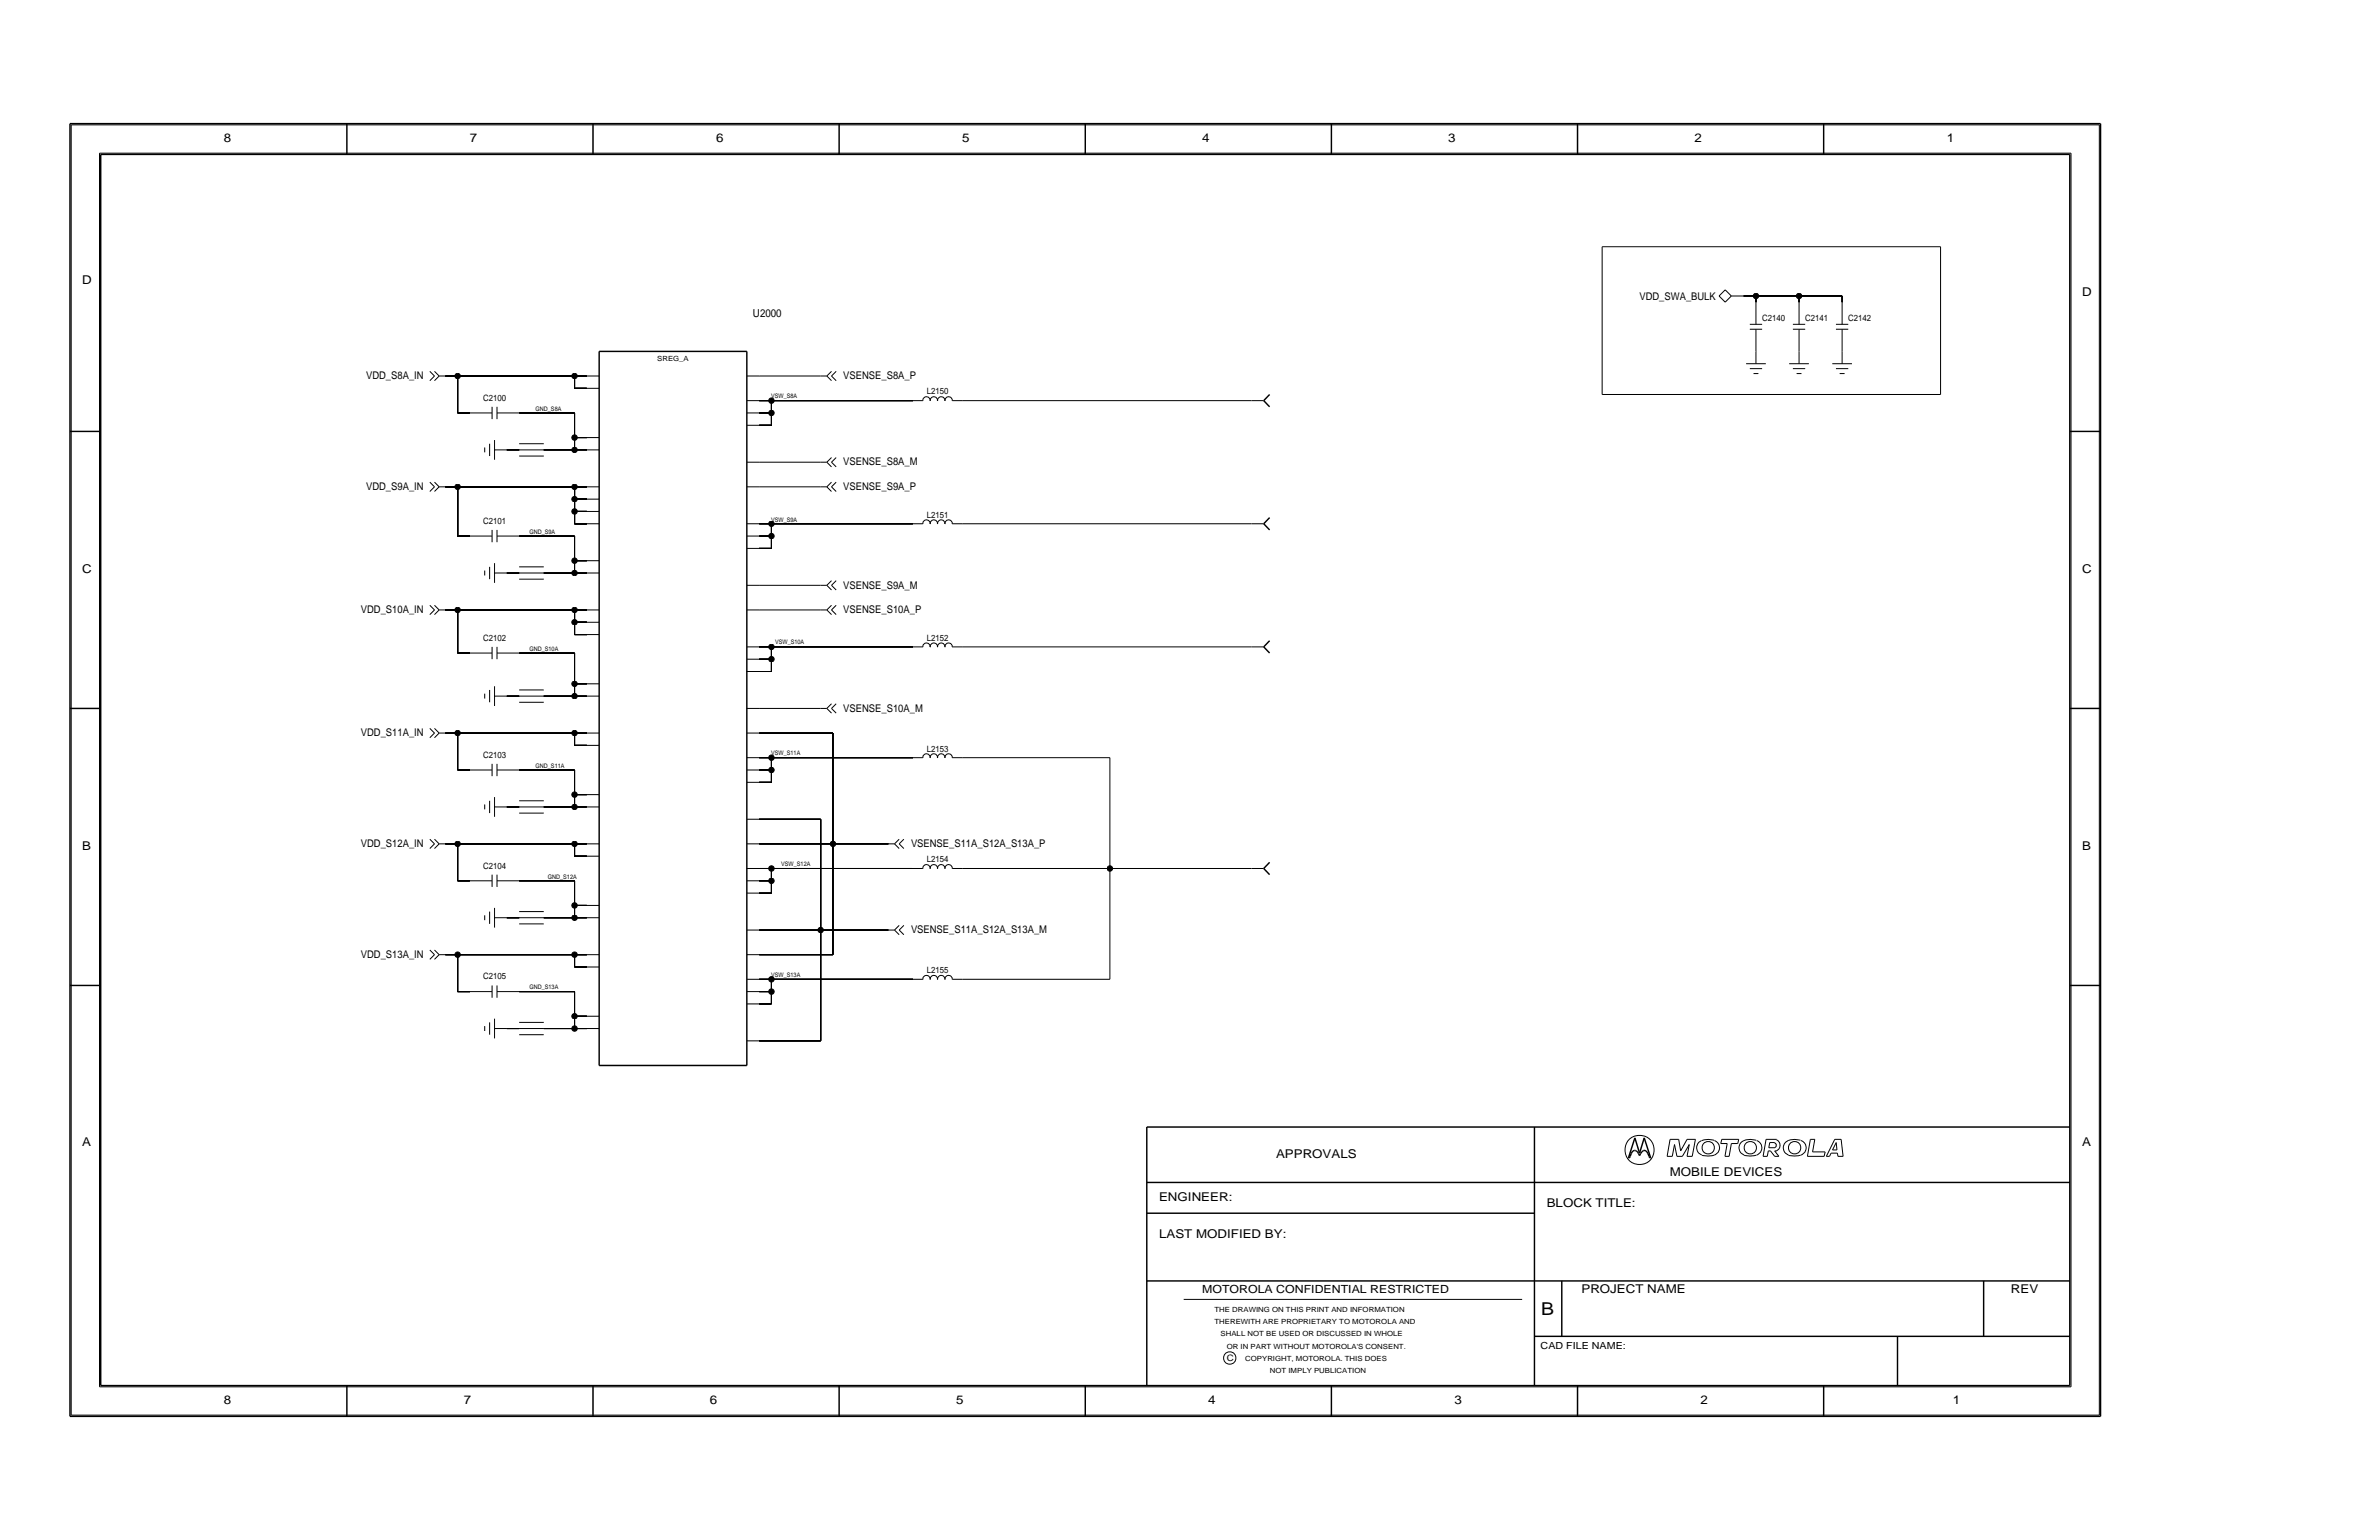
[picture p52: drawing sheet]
<svg xmlns="http://www.w3.org/2000/svg" width="432mm" height="279mm" viewBox="0 0 432 279" stroke-linecap="round" stroke-linejoin="round" font-family="sans-serif">
<defs><g id="words">
<text font-size="3.2" x="279.7" y="238.5">B</text>
<g font-size="2.2">
<text x="40.6" y="25.8">8</text>
<text x="85.3" y="25.8">7</text>
<text x="130" y="25.8">6</text>
<text x="174.6" y="25.8">5</text>
<text x="218.2" y="25.8">4</text>
<text x="262.9" y="25.8">3</text>
<text x="307.5" y="25.8">2</text>
<text x="353.3" y="25.8">1</text>
<text x="14.9" y="51.5">D</text>
<text x="377.9" y="53.7">D</text>
<text x="14.9" y="104">C</text>
<text x="377.9" y="104">C</text>
<text x="14.9" y="154.2">B</text>
<text x="377.9" y="154.2">B</text>
<text x="14.9" y="207.8">A</text>
<text x="377.9" y="207.8">A</text>
<text x="231.6" y="210.1">APPROVALS</text>
<text x="303.1" y="213.4">MOBILE DEVICES</text>
<text x="210.4" y="217.9">ENGINEER:</text>
<text x="280.7" y="219">BLOCK TITLE:</text>
<text x="210.4" y="224.6">LAST MODIFIED BY:</text>
<text x="287" y="234.5">PROJECT NAME</text>
<text x="365" y="234.6">REV</text>
<text x="40.6" y="254.7">8</text>
<text x="84.2" y="254.7">7</text>
<text x="128.9" y="254.7">6</text>
<text x="173.5" y="254.7">5</text>
<text x="219.3" y="254.7">4</text>
<text x="264" y="254.7">3</text>
<text x="308.7" y="254.7">2</text>
<text x="354.5" y="254.7">1</text>
</g>
<g font-size="2">
<text x="136.7" y="57.5">U2000</text>
<text x="218.2" y="234.6">MOTOROLA CONFIDENTIAL RESTRICTED</text>
</g>
<g font-size="1.9">
<text x="297.6" y="54.4">VDD_SWA_BULK</text>
<text x="66.4" y="68.8">VDD_S8A_IN</text>
<text x="153.1" y="68.8">VSENSE_S8A_P</text>
<text x="66.4" y="88.9">VDD_S9A_IN</text>
<text x="153.1" y="84.4">VSENSE_S8A_M</text>
<text x="153.1" y="88.9">VSENSE_S9A_P</text>
<text x="153.1" y="106.8">VSENSE_S9A_M</text>
<text x="65.5" y="111.2">VDD_S10A_IN</text>
<text x="153.1" y="111.2">VSENSE_S10A_P</text>
<text x="153.1" y="129.1">VSENSE_S10A_M</text>
<text x="65.5" y="133.6">VDD_S11A_IN</text>
<text x="65.5" y="153.7">VDD_S12A_IN</text>
<text x="165.4" y="153.7">VSENSE_S11A_S12A_S13A_P</text>
<text x="65.5" y="173.8">VDD_S13A_IN</text>
<text x="165.4" y="169.3">VSENSE_S11A_S12A_S13A_M</text>
</g>
<text font-size="1.8" x="279.6" y="244.7">CAD FILE NAME:</text>
<g font-size="1.6">
<text x="319.8" y="58.2">C2140</text>
<text x="327.7" y="58.2">C2141</text>
<text x="335.5" y="58.2">C2142</text>
<text x="168.3" y="71.6">L2150</text>
<text x="87.7" y="72.7">C2100</text>
<text x="87.7" y="95">C2101</text>
<text x="168.3" y="93.9">L2151</text>
<text x="87.7" y="116.2">C2102</text>
<text x="168.3" y="116.2">L2152</text>
<text x="87.7" y="137.5">C2103</text>
<text x="168.3" y="136.4">L2153</text>
<text x="87.7" y="157.6">C2104</text>
<text x="168.3" y="156.5">L2154</text>
<text x="87.7" y="177.7">C2105</text>
<text x="168.3" y="176.6">L2155</text>
<text x="222.7" y="246.9">C</text>
</g>
<g font-size="1.3">
<text x="119.3" y="65.5">SREG_A</text>
<text x="220.4" y="238">THE DRAWING ON THIS PRINT AND INFORMATION</text>
<text x="220.4" y="240.2">THEREWITH ARE PROPRIETARY TO MOTOROLA AND</text>
<text x="221.6" y="242.4">SHALL NOT BE USED OR DISCUSSED IN WHOLE</text>
<text x="222.7" y="244.7">OR IN PART WITHOUT MOTOROLA'S CONSENT.</text>
<text x="226" y="246.9">COPYRIGHT, MOTOROLA. THIS DOES</text>
<text x="230.5" y="249.2">NOT IMPLY PUBLICATION</text>
</g>
<g font-size="1.1">
<text x="97.2" y="74.5">GND_S8A</text>
<text x="140" y="72.3">VSW_S8A</text>
<text x="140" y="94.6">VSW_S9A</text>
<text x="96.1" y="96.9">GND_S9A</text>
<text x="96.1" y="118.1">GND_S10A</text>
<text x="140.7" y="116.9">VSW_S10A</text>
<text x="140" y="137.1">VSW_S11A</text>
<text x="97.2" y="139.3">GND_S11A</text>
<text x="99.5" y="159.4">GND_S12A</text>
<text x="141.8" y="157.1">VSW_S12A</text>
<text x="96.1" y="179.5">GND_S13A</text>
<text x="140" y="177.3">VSW_S13A</text>
</g>
</g></defs>
<!-- layer: Nets -->
<g fill="none" stroke="#000" stroke-width=".18">
<path d="M290.8 44.8v26.8zM290.8 44.8h61.4zM316.5 53.7h2.2zM318.7 53.7v1.1zM318.7 53.7h7.8zM326.5 53.7v1.1zM326.5 53.7h7.9zM334.4 53.7v1.1zM352.2 44.8v26.8zM80.8 68.2h2.3zM83.1 74.9h2.2zM83.1 68.2v6.7z"/>
<path d="M83.1 68.2h21.2zM94.2 74.9h10.1zM104.3 79.4v2.2zM104.3 79.4h2.2zM104.3 74.9v4.5zM104.3 70.5h2.2zM104.3 68.2h2.2zM104.3 68.2v2.3zM137.8 77.2h2.2zM137.8 74.9h2.2zM137.8 72.7h2.2zM137.8 68.2h11.2z"/>
<path d="M140 74.9v2.3zM140 72.7v2.2zM140 72.7h25.7zM174.6 72.7h52.5zM290.8 71.6h61.4zM80.8 88.3h2.3zM83.1 97.3h2.2zM83.1 88.3v9zM83.1 88.3h21.2zM92 81.6h2.2zM94.2 97.3h10.1zM98.7 81.6h5.6z"/>
<path d="M104.3 92.8h2.2zM104.3 90.6h2.2zM104.3 81.6h2.2zM104.3 97.3v4.4zM104.3 95h2.2zM104.3 92.8v2.2zM104.3 90.6v2.2zM104.3 88.3v2.3zM104.3 88.3h2.2zM137.8 99.5h2.2zM137.8 97.3h2.2zM137.8 95h2.2z"/>
<path d="M137.8 83.9h11.2zM137.8 88.3h11.2zM140 97.3v2.2zM140 95v2.3zM140 95h25.7zM174.6 95h52.5zM80.8 110.7h2.3zM83.1 118.5h2.2zM83.1 110.7v7.8zM83.1 110.7h21.2zM92 104h2.2zM94.2 118.5h10.1z"/>
<path d="M98.7 104h5.6zM104.3 112.9h2.2zM104.3 101.7h2.2zM104.3 101.7v2.3zM104.3 104h2.2zM104.3 115.1h2.2zM104.3 112.9v2.2zM104.3 110.7v2.2zM104.3 110.7h2.2zM104.3 118.5v5.6zM137.8 119.6h2.2zM137.8 117.4h2.2z"/>
<path d="M137.8 106.2h11.2zM137.8 110.7h11.2zM140 119.6v2.2zM140 117.4v2.2zM140 117.4h25.7zM174.6 117.4h52.5zM80.8 133h2.3zM83.1 139.7h2.2zM83.1 133v6.7zM83.1 133h21.2zM92 126.3h2.2zM94.2 139.7h10.1z"/>
<path d="M98.7 126.3h5.6zM104.3 126.3h2.2zM104.3 124.1v2.2zM104.3 124.1h2.2zM104.3 139.7v4.5zM104.3 135.2h2.2zM104.3 133v2.2zM104.3 133h2.2zM137.8 137.5h2.2zM137.8 139.7h2.2zM137.8 121.8h2.2zM137.8 133h13.4z"/>
<path d="M137.8 128.5h11.2zM140 137.5h25.7zM140 137.5v2.2zM140 139.7v2.2zM151.2 133v20.1zM174.6 137.5h26.8zM201.4 137.5v20.1zM80.8 153.1h2.3zM83.1 159.8h2.2zM83.1 153.1v6.7zM83.1 153.1h21.2zM92 146.4h2.2z"/>
<path d="M94.2 159.8h10.1zM98.7 146.4h5.6zM104.3 144.2h2.2zM104.3 144.2v2.2zM104.3 146.4h2.2zM104.3 155.3h2.2zM104.3 153.1v2.2zM104.3 153.1h2.2zM104.3 159.8v4.5zM137.8 141.9h2.2zM137.8 148.6h11.2zM137.8 159.8h2.2z"/>
<path d="M137.8 157.6h2.2zM137.8 153.1h13.4zM140 159.8v2.2zM140 157.6v2.2zM140 157.6h25.7zM149 148.6v20.1zM151.2 153.1v20.1zM151.2 153.1h10zM174.6 157.6h26.8zM201.4 157.6v20.1zM201.4 157.6h25.7zM80.8 173.2h2.3z"/>
<path d="M83.1 173.2h21.2zM83.1 179.9h2.2zM83.1 173.2v6.7zM92 166.5h2.2zM94.2 179.9h10.1zM98.7 166.5h5.6zM104.3 173.2h2.2zM104.3 164.3h2.2zM104.3 164.3v2.2zM104.3 166.5h2.2zM104.3 175.4h2.2zM104.3 173.2v2.2z"/>
<path d="M104.3 179.9v4.5zM137.8 173.2h13.4zM137.8 168.7h11.2zM137.8 162h2.2zM137.8 179.9h2.2zM137.8 177.7h2.2zM140 179.9v2.2zM140 177.7h25.7zM140 177.7v2.2zM149 168.7v20.1zM149 168.7h12.2zM174.6 177.7h26.8z"/>
<path d="M92 186.6h2.2zM98.7 186.6h5.6zM104.3 186.6h2.2zM104.3 184.4h2.2zM104.3 184.4v2.2zM137.8 188.8h11.2zM137.8 182.1h2.2z"/>
</g>
<g fill="#000" stroke="#000" stroke-width=".18">
<circle cx="318.7" cy="53.7" r=".49"/>
<circle cx="326.5" cy="53.7" r=".49"/>
<circle cx="83.1" cy="68.2" r=".49"/>
<circle cx="104.3" cy="79.4" r=".49"/>
<circle cx="104.3" cy="68.2" r=".49"/>
<circle cx="140" cy="72.7" r=".49"/>
<circle cx="140" cy="74.9" r=".49"/>
<circle cx="83.1" cy="88.3" r=".49"/>
<circle cx="104.3" cy="81.6" r=".49"/>
<circle cx="104.3" cy="90.6" r=".49"/>
<circle cx="104.3" cy="92.8" r=".49"/>
<circle cx="104.3" cy="88.3" r=".49"/>
<circle cx="140" cy="95" r=".49"/>
<circle cx="140" cy="97.3" r=".49"/>
<circle cx="83.1" cy="110.7" r=".49"/>
<circle cx="104.3" cy="110.7" r=".49"/>
<circle cx="104.3" cy="112.9" r=".49"/>
<circle cx="104.3" cy="104" r=".49"/>
<circle cx="104.3" cy="101.7" r=".49"/>
<circle cx="140" cy="119.6" r=".49"/>
<circle cx="140" cy="117.4" r=".49"/>
<circle cx="83.1" cy="133" r=".49"/>
<circle cx="104.3" cy="126.3" r=".49"/>
<circle cx="104.3" cy="133" r=".49"/>
<circle cx="104.3" cy="124.1" r=".49"/>
<circle cx="140" cy="137.5" r=".49"/>
<circle cx="140" cy="139.7" r=".49"/>
<circle cx="83.1" cy="153.1" r=".49"/>
<circle cx="104.3" cy="146.4" r=".49"/>
<circle cx="104.3" cy="144.2" r=".49"/>
<circle cx="104.3" cy="153.1" r=".49"/>
<circle cx="140" cy="157.6" r=".49"/>
<circle cx="140" cy="159.8" r=".49"/>
<circle cx="151.2" cy="153.1" r=".49"/>
<circle cx="201.4" cy="157.6" r=".49"/>
<circle cx="83.1" cy="173.2" r=".49"/>
<circle cx="104.3" cy="173.2" r=".49"/>
<circle cx="104.3" cy="164.3" r=".49"/>
<circle cx="104.3" cy="166.5" r=".49"/>
<circle cx="140" cy="177.7" r=".49"/>
<circle cx="140" cy="179.9" r=".49"/>
<circle cx="149" cy="168.7" r=".49"/>
<circle cx="104.3" cy="186.6" r=".49"/>
<circle cx="104.3" cy="184.4" r=".49"/>
</g>
<!-- layer: Components -->
<g fill="none" stroke="#000" stroke-width=".18">
<path d="M312 53.7l1.1 1.1zM313.1 52.6l1.2 1.1zM313.1 52.6l-1.1 1.1zM314.3 53.7h2.2zM314.3 53.7l-1.2 1.1zM317.6 58.8h2.2zM317.6 59.7h2.2zM318.7 59.7v4.1zM318.7 54.8v4zM325.4 58.8h2.3zM325.4 59.7h2.3zM326.5 59.7v4.1z"/>
<path d="M326.5 54.8v4zM333.2 58.8h2.3zM333.2 59.7h2.3zM334.4 59.7v4.1zM334.4 54.8v4zM78 67.4l.9 .8zM78.9 68.2l-.9 .9zM78.9 67.4l.8 .8zM79.7 68.2l-.8 .9zM79.7 68.2h1.1zM85.3 74.9h4zM89.3 73.8v2.2z"/>
<path d="M89.8 79.8v3.6zM90.2 74.9h4zM90.2 73.8v2.2zM106.5 79.4h2.2zM106.5 70.5h2.2zM106.5 68.2h2.2zM135.6 77.2h2.2zM135.6 74.9h2.2zM135.6 72.7h2.2zM135.6 68.2h2.2zM149 68.2h1.1zM150.1 68.2l.8 .9z"/>
<path d="M150.9 68.2l.9 .9zM150.9 67.4l-.8 .8zM151.8 67.4l-.9 .8zM165.7 72.7h1.8zM167.5 72.7a.66 .66 0 0 1 .6-.7 .66 .66 0 0 1 .7 .7M168.8 72.7a.66 .66 0 0 1 .7-.7 .66 .66 0 0 1 .6 .7M170.2 72.7a.66 .66 0 0 1 .6-.7 .66 .66 0 0 1 .7 .7M171.5 72.7a.66 .66 0 0 1 .7-.7 .66 .66 0 0 1 .6 .7M172.9 72.7h1.7zM227.1 72.7h2.3zM316.9 66h3.6zM317.6 66.9h2.2z"/>
<path d="M318.3 67.8h.9zM318.7 63.8v2.2zM324.7 66h3.6zM325.4 66.9h2.3zM326.1 67.8h.9zM326.5 63.8v2.2zM332.6 66h3.5zM333.2 66.9h2.3zM333.9 67.8h.9zM334.4 63.8v2.2zM78 87.5l.9 .8zM78.9 88.3l-.9 .9z"/>
<path d="M78.9 87.5l.8 .8zM79.7 88.3l-.8 .9zM79.7 88.3h1.1zM85.3 97.3h4zM88 81.2v.9zM88.9 80.5v2.2zM89.3 96.1v2.3zM89.8 81.6h2.2zM90.2 97.3h4zM90.2 96.1v2.3zM94.2 81.6h4.5zM94.2 80.5h4.5z"/>
<path d="M94.2 82.7h4.5zM106.5 92.8h2.2zM106.5 95h2.2zM106.5 90.6h2.2zM106.5 88.3h2.2zM106.5 81.6h2.2zM135.6 99.5h2.2zM135.6 97.3h2.2zM135.6 95h2.2zM135.6 88.3h2.2zM135.6 83.9h2.2zM149 83.9h1.1z"/>
<path d="M149 88.3h1.1zM150.1 83.9l.8 .8zM150.1 88.3l.8 .9zM150.9 83.9l.9 .8zM150.9 83l-.8 .9zM150.9 88.3l.9 .9zM150.9 87.5l-.8 .8zM151.8 83l-.9 .9zM151.8 87.5l-.9 .8zM165.7 95h1.8zM167.5 95.1a.66 .66 0 0 1 .6-.8 .66 .66 0 0 1 .7 .8M168.8 95.1a.66 .66 0 0 1 .7-.8 .66 .66 0 0 1 .6 .8"/>
<path d="M170.2 95.1a.66 .66 0 0 1 .6-.8 .66 .66 0 0 1 .7 .8M171.5 95.1a.66 .66 0 0 1 .7-.8 .66 .66 0 0 1 .6 .8M172.9 95h1.7zM227.1 95h2.3zM78 109.8l.9 .9zM78.9 110.7l-.9 .8zM78.9 109.8l.8 .9zM79.7 110.7l-.8 .8zM79.7 110.7h1.1zM85.3 118.5h4zM88 103.5v.9zM88.9 102.8v2.3z"/>
<path d="M89.3 117.4v2.2zM89.8 104h2.2zM89.8 102.2v3.5zM90.2 118.5h4zM90.2 117.4v2.2zM94.2 104h4.5zM94.2 102.8h4.5zM94.2 105.1h4.5zM106.5 115.1h2.2zM106.5 112.9h2.2zM106.5 110.7h2.2zM106.5 104h2.2z"/>
<path d="M106.5 101.7h2.2zM135.6 117.4h2.2zM135.6 119.6h2.2zM135.6 110.7h2.2zM135.6 106.2h2.2zM149 110.7h1.1zM149 106.2h1.1zM150.1 110.7l.8 .8zM150.1 106.2l.8 .8zM150.9 110.7l.9 .8zM150.9 109.8l-.8 .9zM150.9 106.2l.9 .8z"/>
<path d="M150.9 105.3l-.8 .9zM151.8 109.8l-.9 .9zM151.8 105.3l-.9 .9zM165.7 117.4h1.8zM167.5 117.4a.66 .66 0 0 1 .6-.7 .66 .66 0 0 1 .7 .7M168.8 117.4a.66 .66 0 0 1 .7-.7 .66 .66 0 0 1 .6 .7M170.2 117.4a.66 .66 0 0 1 .6-.7 .66 .66 0 0 1 .7 .7M171.5 117.4a.66 .66 0 0 1 .7-.7 .66 .66 0 0 1 .6 .7M172.9 117.4h1.7zM227.1 117.4h2.3zM78 132.1l.9 .9zM78.9 133l-.9 .8z"/>
<path d="M78.9 132.1l.8 .9zM79.7 133l-.8 .8zM79.7 133h1.1zM85.3 139.7h4zM88 125.9v.8zM88.9 125.2v2.2zM89.3 138.6v2.2zM89.8 126.3h2.2zM89.8 124.5v3.6zM90.2 139.7h4zM90.2 138.6v2.2zM94.2 126.3h4.5z"/>
<path d="M94.2 125.2h4.5zM94.2 127.4h4.5zM106.5 133h2.2zM106.5 135.2h2.2zM106.5 126.3h2.2zM106.5 124.1h2.2zM135.6 139.7h2.2zM135.6 137.5h2.2zM135.6 133h2.2zM135.6 128.5h2.2zM135.6 121.8h2.2zM149 128.5h1.1z"/>
<path d="M150.1 128.5l.8 .9zM150.9 128.5l.9 .9zM150.9 127.7l-.8 .8zM151.8 127.7l-.9 .8zM165.7 137.5h1.8zM167.5 137.5a.66 .66 0 0 1 .6-.7 .66 .66 0 0 1 .7 .7M168.8 137.5a.66 .66 0 0 1 .7-.7 .66 .66 0 0 1 .6 .7M170.2 137.5a.66 .66 0 0 1 .6-.7 .66 .66 0 0 1 .7 .7M171.5 137.5a.66 .66 0 0 1 .7-.7 .66 .66 0 0 1 .6 .7M172.9 137.5h1.7zM78 152.3l.9 .8zM78.9 153.1l-.9 .9z"/>
<path d="M78.9 152.3l.8 .8zM79.7 153.1l-.8 .9zM79.7 153.1h1.1zM85.3 159.8h4zM88 146v.8zM88.9 145.3v2.2zM89.3 158.7v2.2zM89.8 146.4h2.2zM89.8 144.6v3.6zM90.2 159.8h4zM90.2 158.7v2.2zM94.2 146.4h4.5z"/>
<path d="M94.2 145.3h4.5zM94.2 147.5h4.5zM106.5 153.1h2.2zM106.5 155.3h2.2zM106.5 144.2h2.2zM106.5 146.4h2.2zM135.6 159.8h2.2zM135.6 157.6h2.2zM135.6 153.1h2.2zM135.6 148.6h2.2zM135.6 141.9h2.2zM161.2 153.1h1.2z"/>
<path d="M162.4 153.1l.8 .9zM163.2 153.1l.9 .9zM163.2 152.3l-.8 .8zM164.1 152.3l-.9 .8zM165.7 157.6h1.8zM167.5 157.6a.66 .66 0 0 1 .6-.7 .66 .66 0 0 1 .7 .7M168.8 157.6a.66 .66 0 0 1 .7-.7 .66 .66 0 0 1 .6 .7M170.2 157.6a.66 .66 0 0 1 .6-.7 .66 .66 0 0 1 .7 .7M171.5 157.6a.66 .66 0 0 1 .7-.7 .66 .66 0 0 1 .6 .7M172.9 157.6h1.7zM227.1 157.6h2.3zM78 172.4l.9 .8z"/>
<path d="M78.9 173.2l-.9 .9zM78.9 172.4l.8 .8zM79.7 173.2l-.8 .9zM79.7 173.2h1.1zM85.3 179.9h4zM88 166.1v.9zM88.9 165.4v2.2zM89.3 178.8v2.2zM89.8 166.5h2.2zM89.8 164.7v3.6zM90.2 179.9h4zM90.2 178.8v2.2z"/>
<path d="M94.2 166.5h4.5zM94.2 165.4h4.5zM94.2 167.6h4.5zM106.5 164.3h2.2zM106.5 166.5h2.2zM106.5 173.2h2.2zM106.5 175.4h2.2zM135.6 168.7h2.2zM135.6 173.2h2.2zM135.6 177.7h2.2zM135.6 179.9h2.2zM135.6 162h2.2z"/>
<path d="M161.2 168.7h1.2zM162.4 168.7l.8 .9zM163.2 168.7l.9 .9zM163.2 167.9l-.8 .8zM164.1 167.9l-.9 .8zM165.7 177.7h1.8zM167.5 177.7a.66 .66 0 0 1 .6-.7 .66 .66 0 0 1 .7 .7M168.8 177.7a.66 .66 0 0 1 .7-.7 .66 .66 0 0 1 .6 .7M170.2 177.7a.66 .66 0 0 1 .6-.7 .66 .66 0 0 1 .7 .7M171.5 177.7a.66 .66 0 0 1 .7-.7 .66 .66 0 0 1 .6 .7M172.9 177.7h1.7zM88 186.2v.9z"/>
<path d="M88.9 185.5v2.2zM89.8 186.6h2.2zM89.8 184.8v3.6zM94.2 186.6h4.5zM94.2 185.5h4.5zM94.2 187.7h4.5zM106.5 184.4h2.2zM106.5 186.6h2.2zM135.6 182.1h2.2zM135.6 188.8h2.2z"/>
</g>
<path d="M108.7 63.8h26.9zM108.7 63.8v129.5zM135.6 63.8v129.5zM229.4 72.7l1 1.1zM230.4 71.6l-1 1.1zM229.4 95l1 1.1zM230.4 93.9l-1 1.1zM229.4 117.4l1 1.1zM230.4 116.2l-1 1.2zM229.4 157.6l1 1.1zM230.4 156.5l-1 1.1zM108.7 193.3h26.9z" fill="none" stroke="#000" stroke-width=".26"/>
<!-- layer: Page Border and Title Block -->
<g fill="none" stroke="#000" stroke-width=".26">
<path d="M12.7 22.4v234.6zM12.7 22.4h368.6zM18.3 28v223.4zM18.3 28h357.4zM63 22.4v5.6zM107.6 22.4v5.6zM152.3 22.4v5.6zM197 22.4v5.6zM241.7 22.4v5.6zM286.3 22.4v5.6zM331 22.4v5.6zM375.7 28v223.4z"/>
<path d="M381.3 22.4v234.6zM12.7 78.3h5.6zM375.7 78.3h5.6zM12.7 128.5h5.6zM375.7 128.5h5.6zM12.7 178.8h5.6zM375.7 178.8h5.6zM208.1 214.5h167.6zM208.1 204.5v46.9zM208.1 204.5h167.6zM278.5 204.5v46.9zM295.6 210.1h.2z"/>
<path d="M295.9 209.8l-.1 .3zM296.1 209.3l-.2 .5zM296.2 209l-.1 .3zM296.4 208.8l-.2 .2zM296.4 208.8l.2-.1zM296.6 208.7h.2zM296.7 206.4l.9 2.8zM296.7 206.4l-1.1 3.7zM296.8 208.7l.2 .1zM297 208.8l.2 .2zM297.2 209l.2 .3zM297.4 209.3l.2 .4z"/>
<path d="M297.8 209.3l-.2 .4zM298 209l-.2 .3zM298.2 208.8l.1-.1zM298.2 208.8l-.2 .2zM298.3 208.7h.3zM298.4 206.4l-.8 2.8zM298.4 206.4l1.2 3.7zM298.6 208.7l.1 .1zM298.7 208.8l.2 .2zM298.9 209l.2 .3zM299.1 209.3l.2 .5zM299.3 209.8l.1 .3z"/>
<path d="M299.4 210.1h.2zM208.1 232.4h167.6zM208.1 220.1h70.4zM283.5 232.4v10.1zM360 232.4v10.1zM12.7 257h368.6zM18.3 251.4h357.4zM63 251.4v5.6zM107.6 251.4v5.6zM152.3 251.4v5.6zM197 251.4v5.6zM241.7 251.4v5.6z"/>
<path d="M278.5 242.5h97.2zM286.3 251.4v5.6zM331 251.4v5.6zM344.4 242.5v8.9z"/>
</g>
<g fill="none" stroke="#000" stroke-width=".18">
<path d="M12.9 22.7h368.1zM12.9 22.7v234zM18.1 27.8h357.8zM18.1 27.8v223.8zM375.9 27.8v223.8zM381 22.7v234zM302.6 209.8h.9zM303.1 206.7h1.6zM303.1 206.7l-.5 3.1zM303.9 207.6l.5 2.2zM303.9 207.6l-.4 2.2zM304.4 209.8h1z"/>
<path d="M304.7 206.7l.3 2.1zM306.2 206.7h1.5zM306.2 206.7l-1.2 2.1zM306.2 209.8h.9zM306.6 207.6l-1.2 2.2zM306.6 207.6l-.4 2.2zM307.7 206.7l-.6 3.1zM308.8 206.9a1.41 1.41 0 0 0-.8 1.4 1.41 1.41 0 0 0 .9 1.3M311.1 206.9h-.1a3.5 3.5 0 0 0-2.1 0M311.2 206.9a1.43 1.43 0 0 1 .9 1.7 1.43 1.43 0 0 1-1.6 1.1l-1.6-.1M312.3 207.5h1.2zM312.5 206.7h3.1z"/>
<path d="M312.5 206.7l-.2 .8zM313.1 209.8h.7zM313.5 207.5l-.4 2.3zM314.3 207.5h1.1zM314.3 207.5l-.5 2.3zM315.6 206.7l-.2 .8zM318.8 206.9a2.63 2.63 0 0 0-3 .7 1.43 1.43 0 0 0 .8 2M318.8 209.6l-1.2 .1-1-.1M318.9 206.9a1.39 1.39 0 0 1 .9 1.4 1.39 1.39 0 0 1-.9 1.3M320 209.8h.8zM320.5 206.7h2zM320.5 206.7l-.5 3.1z"/>
<path d="M321 208.8h.4zM321 208.8l-.2 1zM321 208.2h1.1zM321.2 207.3h.9zM321.2 207.3l-.2 .9zM321.4 208.8l.7 1zM322.1 207.4a.44 .44 0 0 1 .3 .4 .44 .44 0 0 1-.3 .4M322.1 209.8h.8zM322.1 208.8l.8 1zM322.1 208.8h.4zM322.4 206.8a1.09 1.09 0 0 1 .7 1 1.09 1.09 0 0 1-.7 1M326.8 206.9a2.63 2.63 0 0 0-3 .7 1.43 1.43 0 0 0 .8 2"/>
<path d="M326.8 209.6l-1.2 .1-1-.1M326.9 206.9a1.39 1.39 0 0 1 .9 1.4 1.39 1.39 0 0 1-.9 1.3M328.1 209.8h3zM328.6 206.7l-.5 3.1zM328.6 206.7h.8zM329 209h2.3zM329.4 206.7l-.4 2.3zM331.3 209l-.2 .8zM331.5 209.8h.6zM332.3 209.2h1.2zM332.3 209.2l-.2 .6zM332.6 208.6h.8z"/>
<path d="M333 206.7l-1.5 3.1zM333 206.7h1.2zM333.3 207.3l.1 1.3zM333.3 207.3l-.7 1.3zM333.5 209.2l.1 .6zM333.6 209.8h.9zM334.2 206.7l.3 3.1zM214.9 235.7h61.4zM12.9 256.7h368.1zM18.1 251.6h357.8z"/>
<circle cx="297.6" cy="208.7" r="2.66"/>
<circle cx="310" cy="208.2" r="1.12"/>
<circle cx="317.7" cy="208.2" r="1.12"/>
<circle cx="325.7" cy="208.2" r="1.12"/>
<circle cx="223.2" cy="246.4" r="1.12"/>
</g>
<use href="#words"/>
</svg>
